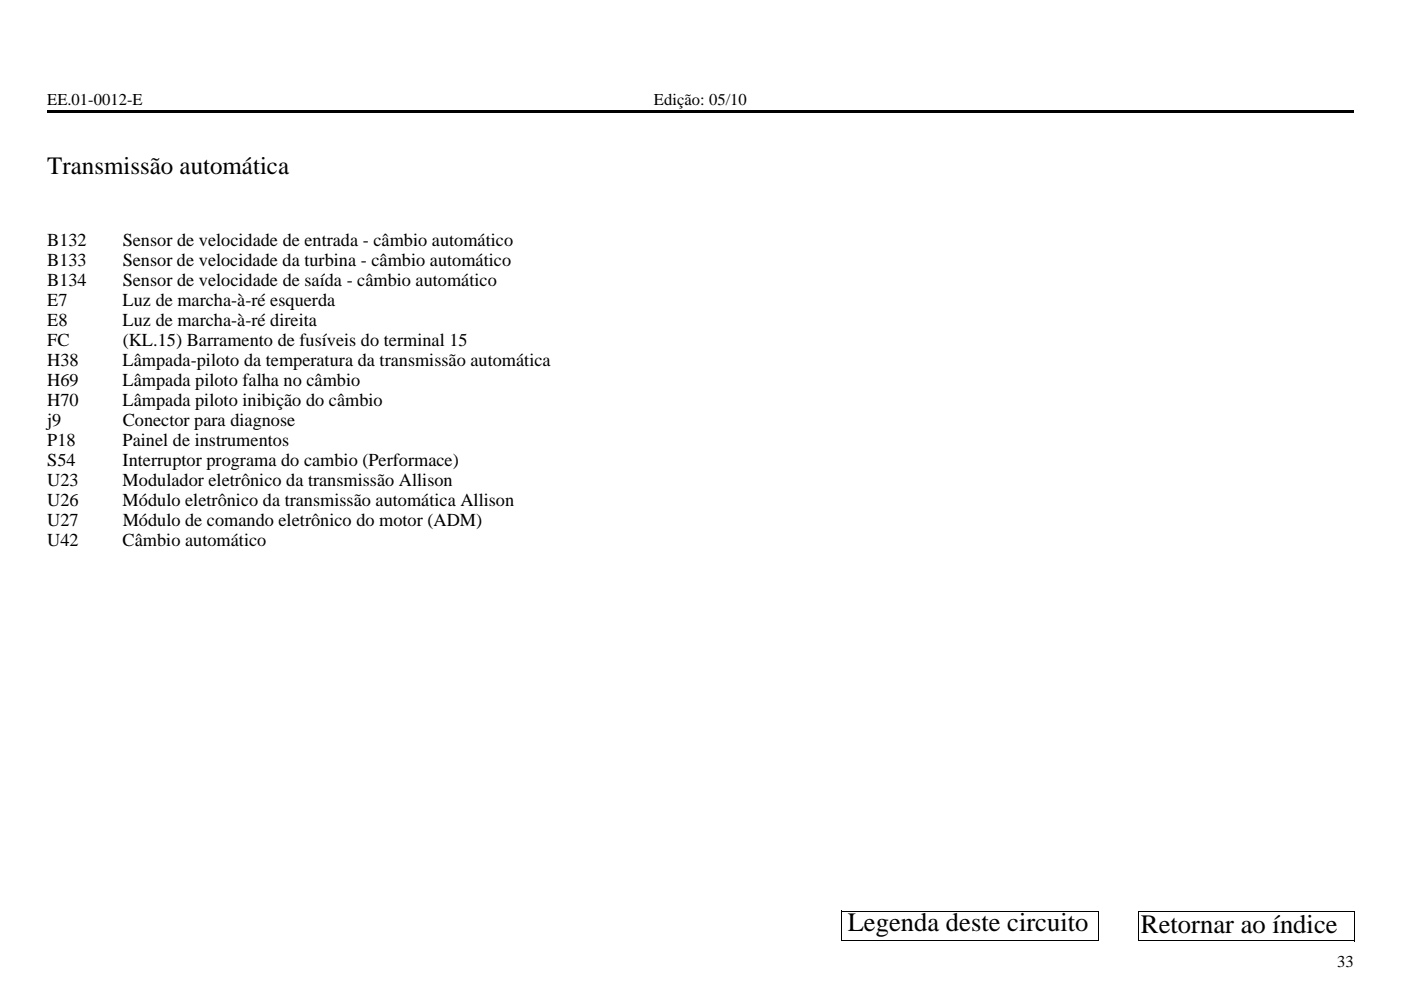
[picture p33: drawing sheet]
<svg xmlns="http://www.w3.org/2000/svg" width="297mm" height="210mm" viewBox="0 0 297 210" stroke-linecap="round" stroke-linejoin="round" font-family="sans-serif">
<defs><g id="words">
<g font-size="5.6">
<text x="179.7" y="197.4">Legenda deste circuito</text>
<text x="241.9" y="197.7">Retornar ao índice</text>
</g>
<text font-size="5.3" x="10" y="36.9">Transmissão automática</text>
<g font-size="3.9">
<text x="10" y="52.2">B132</text>
<text x="26" y="52.2">Sensor de velocidade de entrada - câmbio automático</text>
<text x="10" y="56.5">B133</text>
<text x="26" y="56.5">Sensor de velocidade da turbina - câmbio automático</text>
<text x="10" y="60.7">B134</text>
<text x="10" y="64.9">E7</text>
<text x="26" y="64.9">Luz de marcha-à-ré esquerda</text>
<text x="26" y="60.7">Sensor de velocidade de saída - câmbio automático</text>
<text x="10" y="69.2">E8</text>
<text x="26" y="69.2">Luz de marcha-à-ré direita</text>
<text x="10" y="73.4">FC</text>
<text x="10" y="77.6">H38</text>
<text x="26" y="77.6">Lâmpada-piloto da temperatura da transmissão automática</text>
<text x="26" y="73.4">(KL.15) Barramento de fusíveis do terminal 15</text>
<text x="10" y="81.9">H69</text>
<text x="26" y="81.9">Lâmpada piloto falha no câmbio</text>
<text x="10" y="86.1">H70</text>
<text x="26" y="86.1">Lâmpada piloto inibição do câmbio</text>
<text x="10" y="90.3">j9</text>
<text x="10" y="94.6">P18</text>
<text x="26" y="94.6">Painel de instrumentos</text>
<text x="26" y="90.3">Conector para diagnose</text>
<text x="10" y="98.8">S54</text>
<text x="26" y="98.8">Interruptor programa do cambio (Performace)</text>
<text x="10" y="103">U23</text>
<text x="10" y="107.3">U26</text>
<text x="26" y="103">Modulador eletrônico da transmissão Allison</text>
<text x="26" y="107.3">Módulo eletrônico da transmissão automática Allison</text>
<text x="10" y="111.5">U27</text>
<text x="26" y="111.5">Módulo de comando eletrônico do motor (ADM)</text>
<text x="10" y="115.7">U42</text>
<text x="26" y="115.7">Câmbio automático</text>
</g>
<g font-size="3.5">
<text x="10" y="22.3">EE.01-0012-E</text>
<text x="138.7" y="22.3">Edição: 05/10</text>
<text x="283.5" y="205">33</text>
</g>
</g></defs>
<path d="M10 23.5h277v.5h-277zM10 23.5h.2v.4h-.2zM286.8 23.6h.2v.4h-.2z" fill="#000"/>
<path d="M10 23.9h276.9M10.1 23.6h276.9" fill="none" stroke="#000" stroke-width=".21"/>
<path d="M241.4 193.4h45.8v6.1h-45.8z" fill="#fff"/>
<path d="M241.3 199.5h45.9M241.4 193.4h45.9M241.4 193.3v6.2M287.2 193.4v6.1" fill="none" stroke="#000" stroke-width=".21"/>
<path d="M178.4 193.2h54.5v6.1h-54.5z" fill="#fff"/>
<path d="M178.3 199.3h54.6M178.4 193.2h54.6M178.4 193.1v6.2M232.9 193.2v6.2" fill="none" stroke="#000" stroke-width=".21"/>
<use href="#words"/>
</svg>
